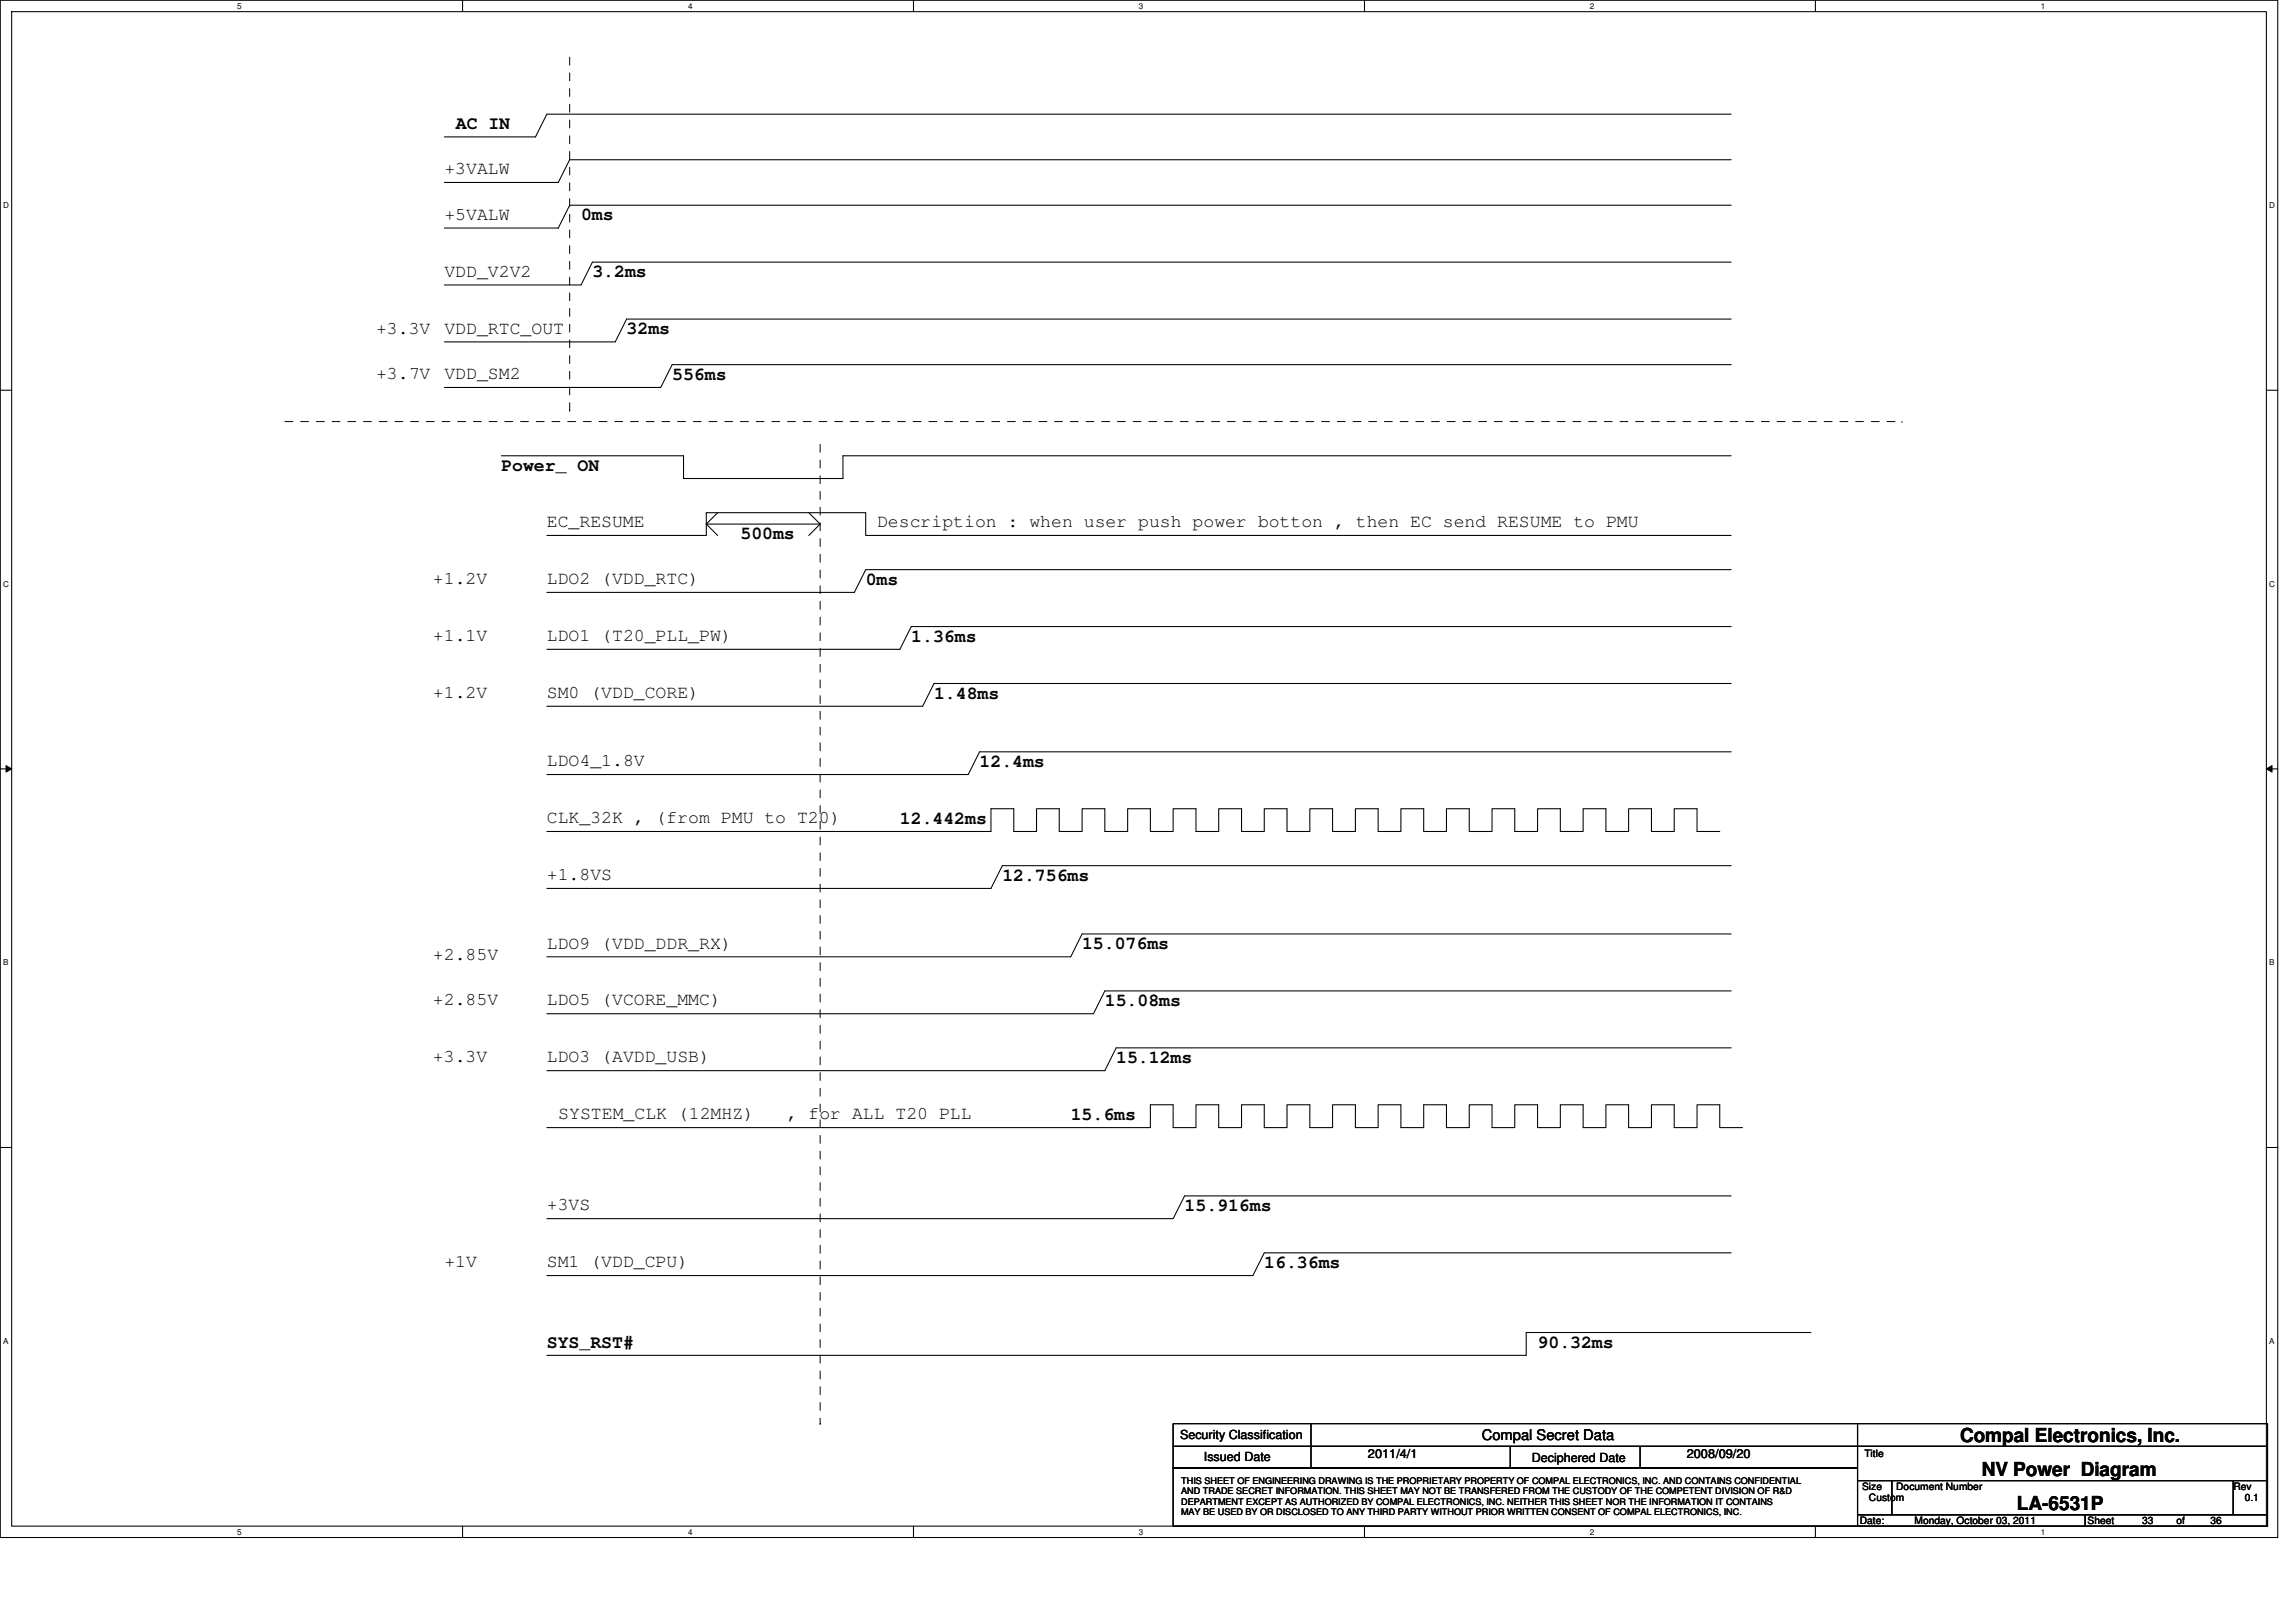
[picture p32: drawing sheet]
<svg xmlns="http://www.w3.org/2000/svg" width="297mm" height="210mm" viewBox="0 0 297 210" stroke-linecap="round" stroke-linejoin="round" font-family="sans-serif">
<defs><g id="words">
<g font-size="2.5" fill="#010202">
<text x="253.6" y="186.5">Compal Electronics, Inc.</text>
<text x="256.4" y="190.9">NV Power Diagram</text>
<text x="260.9" y="195.3">LA-6531P</text>
</g>
<g font-size="2.3" fill="#010202">
<text x="59" y="16.7">AC IN</text>
<text x="57.5" y="22.5">+3VALW</text>
<text x="57.5" y="28.4">+5VALW</text>
<text x="75.2" y="28.5">0ms</text>
<text x="57.5" y="35.8">VDD_V2V2</text>
<text x="76.6" y="35.9">3.2ms</text>
<text x="48.6" y="43.2">+3.3V</text>
<text x="57.5" y="43.2">VDD_RTC_OUT</text>
<text x="81.1" y="43.3">32ms</text>
<text x="48.6" y="49.1">+3.7V</text>
<text x="57.5" y="49.1">VDD_SM2</text>
<text x="87" y="49.1">556ms</text>
<text x="64.9" y="60.9">Power_ ON</text>
<text x="70.7" y="68.2">EC_RESUME</text>
<text x="95.8" y="69.8">500ms</text>
<text x="113.5" y="68.2">Description : when user push power botton , then EC send RESUME to PMU</text>
<text x="56" y="75.6">+1.2V</text>
<text x="70.7" y="75.6">LDO2 (VDD_RTC)</text>
<text x="112" y="75.7">0ms</text>
<text x="56" y="82.9">+1.1V</text>
<text x="70.7" y="82.9">LDO1 (T20_PLL_PW)</text>
<text x="117.9" y="83">1.36ms</text>
<text x="56" y="90.3">+1.2V</text>
<text x="70.7" y="90.3">SM0 (VDD_CORE)</text>
<text x="120.8" y="90.4">1.48ms</text>
<text x="70.7" y="99.2">LDO4_1.8V</text>
<text x="126.7" y="99.2">12.4ms</text>
<text x="70.7" y="106.5">CLK_32K , (from PMU to T20)</text>
<text x="116.4" y="106.6">12.442ms</text>
<text x="70.7" y="113.9">+1.8VS</text>
<text x="129.7" y="114">12.756ms</text>
<text x="56" y="124.2">+2.85V</text>
<text x="70.7" y="122.7">LDO9 (VDD_DDR_RX)</text>
<text x="140" y="122.8">15.076ms</text>
<text x="56" y="130.1">+2.85V</text>
<text x="70.7" y="130.1">LDO5 (VCORE_MMC)</text>
<text x="142.9" y="130.2">15.08ms</text>
<text x="56" y="137.5">+3.3V</text>
<text x="70.7" y="137.5">LDO3 (AVDD_USB)</text>
<text x="144.4" y="137.5">15.12ms</text>
<text x="72.2" y="144.8">SYSTEM_CLK (12MHZ)</text>
<text x="101.8" y="144.8">, for ALL T20 PLL</text>
<text x="138.5" y="144.9">15.6ms</text>
<text x="70.7" y="156.6">+3VS</text>
<text x="153.3" y="156.7">15.916ms</text>
<text x="57.5" y="164">+1V</text>
<text x="70.7" y="164">SM1 (VDD_CPU)</text>
<text x="163.6" y="164.1">16.36ms</text>
<text x="70.7" y="174.4">SYS_RST#</text>
<text x="198.9" y="174.4">90.32ms</text>
</g>
<text font-size="1.9" fill="#010202" x="191.7" y="186.3">Compal Secret Data</text>
<g font-size="1.6" fill="#010202">
<text x="152.7" y="186.2">Security Classification</text>
<text x="155.8" y="189">Issued Date</text>
<text x="177" y="188.6">2011/4/1</text>
<text x="198.2" y="189.2">Deciphered Date</text>
<text x="218.2" y="188.6">2008/09/20</text>
</g>
<g font-size="1.3" fill="#010202">
<text x="241.2" y="188.5">Title</text>
<text x="240.6" y="197.2">Date:</text>
<text x="240.9" y="192.7">Size</text>
<text x="241.8" y="194.2">Custom</text>
<text x="245.3" y="192.7">Document Number</text>
<text x="247.7" y="197.2">Monday, October 03, 2011</text>
<text x="270.1" y="197.2">Sheet</text>
<text x="277.1" y="197.2">33</text>
<text x="281.6" y="197.2">of</text>
<text x="286" y="197.2">36</text>
<text x="288.9" y="192.7">Rev</text>
<text x="290.4" y="194.2">0.1</text>
</g>
<g font-size="1.2" fill="#010202">
<text x="152.8" y="192">THIS SHEET OF ENGINEERING DRAWING IS THE PROPRIETARY PROPERTY OF COMPAL ELECTRONICS, INC. AND CONTAINS CONFIDENTIAL</text>
<text x="152.8" y="193.4">AND TRADE SECRET INFORMATION. THIS SHEET MAY NOT BE TRANSFERED FROM THE CUSTODY OF THE COMPETENT DIVISION OF R&amp;D</text>
<text x="152.8" y="194.7">DEPARTMENT EXCEPT AS AUTHORIZED BY COMPAL ELECTRONICS, INC. NEITHER THIS SHEET NOR THE INFORMATION IT CONTAINS</text>
<text x="152.8" y="196">MAY BE USED BY OR DISCLOSED TO ANY THIRD PARTY WITHOUT PRIOR WRITTEN CONSENT OF COMPAL ELECTRONICS, INC.</text>
</g>
<g font-size="1.1" fill="#010202">
<text x="30.7" y="1.1">5</text>
<text x="89" y="1.1">4</text>
<text x="147.3" y="1.1">3</text>
<text x="205.7" y="1.1">2</text>
<text x="264" y="1.1">1</text>
<text x=".4" y="26.9">D</text>
<text x="293.6" y="26.9">D</text>
<text x=".4" y="75.9">C</text>
<text x="293.6" y="75.9">C</text>
<text x=".4" y="124.9">B</text>
<text x="293.6" y="124.9">B</text>
<text x=".4" y="173.9">A</text>
<text x="293.6" y="173.9">A</text>
<text x="30.7" y="198.6">5</text>
<text x="89" y="198.6">4</text>
<text x="147.3" y="198.6">3</text>
<text x="205.7" y="198.6">2</text>
<text x="264" y="198.6">1</text>
</g>
</g></defs>
<path d="M0 0h294.7v198.9h-294.7zM1.5 1.5h291.7v195.9h-291.7z" fill="none" stroke="#010202" stroke-width=".14"/>
<g fill="#fff">
<path d="M30.7 .2h.6v1.2h-.6z"/>
<path d="M30.7 197.6h.6v1.2h-.6z"/>
</g>
<path d="M59.8 0v1.5M59.8 197.4v1.5" fill="none" stroke="#010202" stroke-width=".14"/>
<g fill="#fff">
<path d="M89 .2h.6v1.2h-.6z"/>
<path d="M89 197.6h.6v1.2h-.6z"/>
</g>
<path d="M118.2 0v1.5M118.2 197.4v1.5" fill="none" stroke="#010202" stroke-width=".14"/>
<g fill="#fff">
<path d="M147.3 .2h.6v1.2h-.6z"/>
<path d="M147.3 197.6h.6v1.2h-.6z"/>
</g>
<path d="M176.5 0v1.5M176.5 197.4v1.5" fill="none" stroke="#010202" stroke-width=".14"/>
<g fill="#fff">
<path d="M205.7 .2h.6v1.2h-.6z"/>
<path d="M205.7 197.6h.6v1.2h-.6z"/>
</g>
<path d="M234.9 0v1.5M234.9 197.4v1.5" fill="none" stroke="#010202" stroke-width=".14"/>
<g fill="#fff">
<path d="M264 .2h.6v1.2h-.6z"/>
<path d="M264 197.6h.6v1.2h-.6z"/>
<path d="M.4 26h.8v1.2h-.8z"/>
<path d="M293.6 26h.7v1.2h-.7z"/>
<path d="M.4 75h.8v1.2h-.8z"/>
<path d="M293.6 75h.7v1.2h-.7z"/>
</g>
<path d="M0 50.5h1.5M293.2 50.5h1.5" fill="none" stroke="#010202" stroke-width=".14"/>
<g fill="#fff">
<path d="M.4 124h.7v1.1h-.7z"/>
<path d="M293.6 124h.7v1.1h-.7z"/>
</g>
<path d="M0 99.5h1.5M293.2 99.5h1.5" fill="none" stroke="#010202" stroke-width=".14"/>
<path d="M.8 99.1l.7 .4-.7 .4z" fill="#010202"/>
<path d="M.8 99.1l.7 .4-.7 .4z" fill="none" stroke="#010202" stroke-width=".13"/>
<path d="M293.2 99.5l.7-.4v.8z" fill="#010202"/>
<path d="M293.2 99.5l.7-.4v.8z" fill="none" stroke="#010202" stroke-width=".13"/>
<g fill="#fff">
<path d="M.4 172.9h.7v1.2h-.7z"/>
<path d="M293.6 172.9h.7v1.2h-.7z"/>
</g>
<g fill="none" stroke="#010202" stroke-width=".14">
<path d="M224 14.8h-153.3l-1.4 2.9h-11.8M224 20.7h-150.3l-1.5 2.9h-14.7M224 26.6h-150.3l-1.5 2.9h-14.7M224 33.9h-147.4l-1.4 3h-17.7M64.9 59h23.5v2.9h20.7v-2.9h114.9M224 47.2h-137l-1.5 2.9h-28M224 41.3h-142.9l-1.5 2.9h-22.1M70.7 69.3h20.7v-3h20.6v3h112M91.4 67.8h14.7M91.4 67.8l1.4 1.5M92.8 66.3l-1.4 1.5M104.6 66.3l1.5 1.5"/>
<path d="M106.1 67.8l-1.5 1.5M224 73.7h-112l-1.5 2.9h-39.8M224 81.1h-106.1l-1.5 2.9h-45.7M224 88.4h-103.2l-1.4 3h-48.7M224 97.3h-97.3l-1.4 2.9h-54.6M70.7 107.6h57.5v-3h3v3h2.9v-3h2.9v3h3v-3h2.9v3h3v-3h2.9v3h3v-3h2.9v3h3v-3h2.9v3h3v-3h2.9v3h3v-3h2.9v3h3v-3h2.9v3h2.9v-3h3v3h2.9v-3h3v3h2.9v-3h3v3h2.9v-3h3v3h2.9v-3h3v3h2.9v-3h3v3h2.9v-3h2.9v3h3M224 112h-94.3l-1.5 2.9h-57.5M224 120.8h-84l-1.5 3h-67.8M224 135.6h-79.6l-1.5 2.9h-72.2M224 128.2h-81.1l-1.4 3h-70.8M0 148.5h1.5M70.7 145.9h78.1v-3h3v3h2.9v-3h3v3h2.9v-3h3v3h2.9v-3h3v3h2.9v-3h3v3h2.9v-3h2.9v3h3v-3h2.9v3h3v-3h2.9v3h3v-3h2.9v3h3v-3h2.9v3h3v-3h2.9v3h3v-3h2.9v3h2.9v-3h3v3h2.9"/>
<path d="M224 154.7h-70.7l-1.5 3h-81.1M293.2 148.5h1.5M224 162.1h-60.4l-1.5 2.9h-91.4M234.3 172.4h-36.9v3h-126.7M151.8 184.2h88.5v2.9h-88.5zM151.8 187.1h88.5v2.8h-88.5zM151.8 189.9h88.5v7.5h-88.5zM169.6 184.2v5.7M195.4 187.1v2.8M212.2 187.1v2.8M240.3 184.2h53.1v2.9h-53.1zM240.3 187.1h53.1v4.5h-53.1z"/>
<path d="M240.3 191.6h4.4v4.4h-4.4zM240.3 196h29.5v1.4h-29.5zM244.7 191.6h44.2v4.4h-44.2zM269.8 196h23.6v1.4h-23.6zM288.9 191.6h4.5v4.4h-4.5z"/>
</g>
<path d="M73.7 7.4v45.7M36.9 54.5h209.2M73.7 53.1h.1M106.1 57.5v126.7M246.1 54.5h.1M106.1 184.2h.1" fill="none" stroke="#010202" stroke-width=".13" stroke-dasharray="1 1 1 1 1 1 1 1"/>
<use href="#words"/>
</svg>
